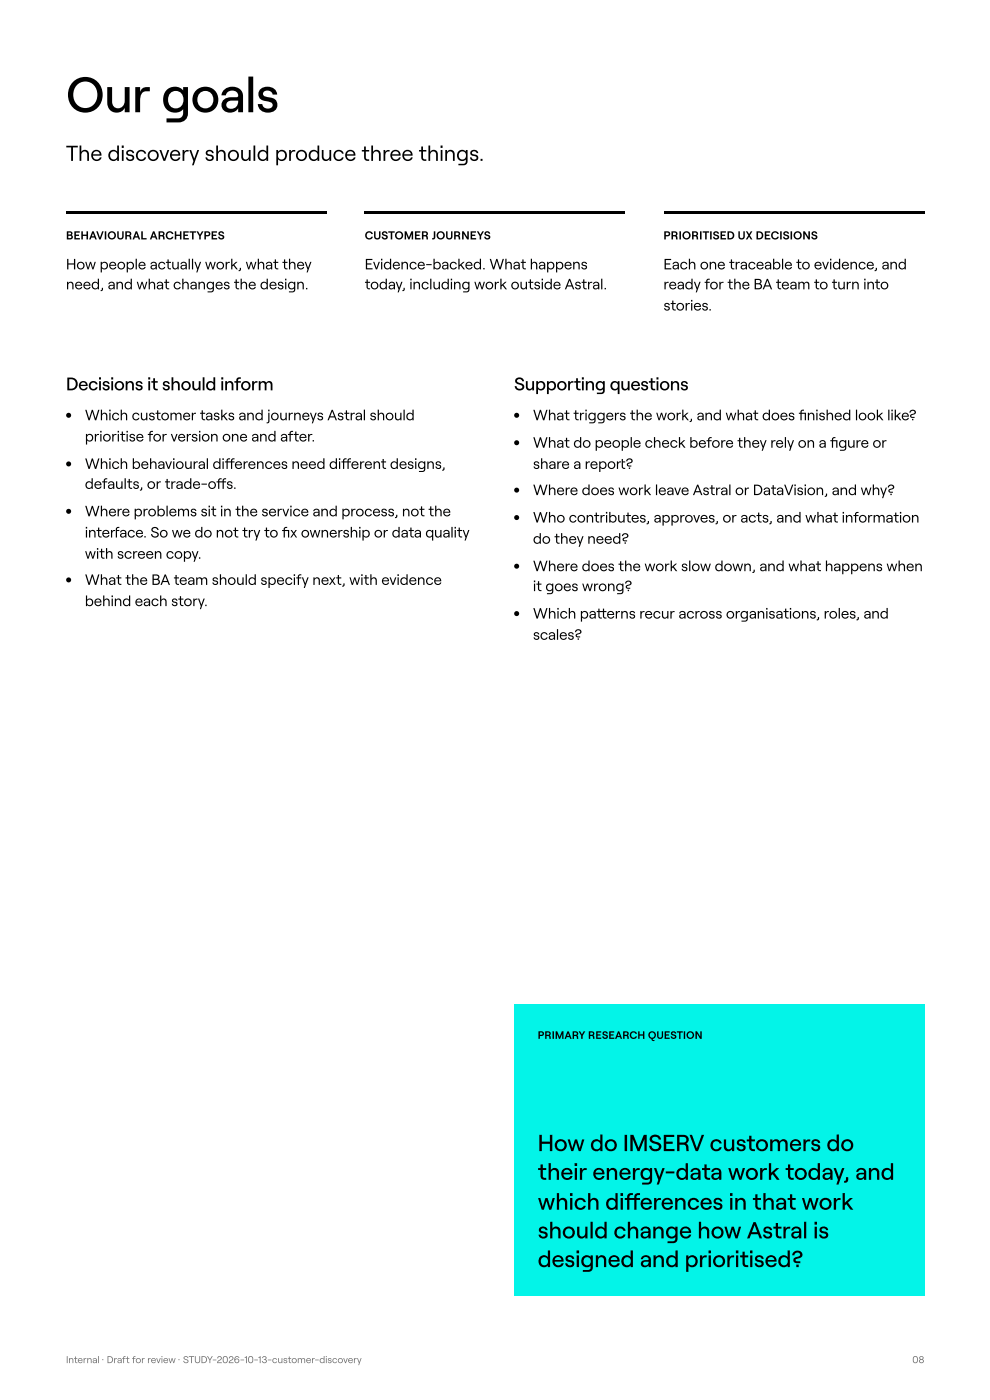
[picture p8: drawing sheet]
<svg xmlns="http://www.w3.org/2000/svg" width="210mm" height="297mm" viewBox="0 0 210 297" stroke-linecap="round" stroke-linejoin="round" font-family="sans-serif">
<defs><g id="words">
<text font-size="10.6" x="14" y="23.8">Our goals</text>
<g font-size="4.9">
<text x="114" y="244.2">How do IMSERV customers do</text>
<text x="114" y="250.3">their energy-data work today, and</text>
<text x="114" y="256.6">which diferences in that work</text>
<text x="132.4" y="256.6">f</text>
<text x="114" y="262.7">should change how Astral is</text>
<text x="114" y="268.8">designed and prioritised?</text>
</g>
<text font-size="4.6" x="14" y="34.1">The discovery should produce three things.</text>
<g font-size="3.9">
<text x="14" y="82.8">Decisions it should inform</text>
<text x="109" y="82.8">Supporting questions</text>
</g>
<g font-size="3.2">
<text x="14" y="57.2">How people actually work, what they</text>
<text x="77.3" y="57.2">Evidence-backed. What happens</text>
<text x="140.7" y="57.2">Each one traceable to evidence, and</text>
<text x="14" y="61.4">need, and what changes the design.</text>
<text x="77.3" y="61.4">today, including work outside Astral.</text>
<text x="140.7" y="61.4">ready for the BA team to turn into</text>
<text x="140.7" y="65.9">stories.</text>
<text x="18" y="89.2">Which customer tasks and journeys Astral should</text>
<text x="113" y="89.2">What triggers the work, and what does fnished look like?</text>
<text x="169.3" y="89.2">i</text>
<text x="18" y="93.7">prioritise for version one and after.</text>
<text x="113" y="95">What do people check before they rely on a fgure or</text>
<text x="176" y="95">i</text>
<text x="18" y="99.5">Which behavioural diferences need diferent designs,</text>
<text x="47.6" y="99.5">f</text>
<text x="72.3" y="99.5">f</text>
<text x="113" y="99.5">share a repor?</text>
<text x="130.6" y="99.5">t</text>
<text x="18" y="103.7">defaults, or trade-ofs.</text>
<text x="45.9" y="103.7">f</text>
<text x="113" y="105">Where does work leave Astral or DataVision, and why?</text>
<text x="18" y="109.5">Where problems sit in the service and process, not the</text>
<text x="113" y="110.9">Who contributes, approves, or acts, and what information</text>
<text x="18" y="114">interace. So we do not try to fx ownership or data quality</text>
<text x="18" y="118.5">with screen copy.</text>
<text x="23.3" y="114">f</text>
<text x="59.8" y="114">i</text>
<text x="113" y="115.4">do they need?</text>
<text x="18" y="124.1">What the BA team should specify next, with evidence</text>
<text x="113" y="121.2">Where does the work slow down, and what happens when</text>
<text x="113" y="125.4">it goes wrong?</text>
<text x="18" y="128.6">behind each story.</text>
<text x="113" y="131.2">Which paterns recur across organisations, roles, and</text>
<text x="126.5" y="131.2">t</text>
<text x="113" y="135.7">scales?</text>
</g>
<g font-size="2.5">
<text x="14" y="50.8">BEHAVIOURAL ARCHETYPES</text>
<text x="77.3" y="50.8">CUSTOMER JOURNEYS</text>
<text x="140.7" y="50.8">PRIORITISED UX DECISIONS</text>
</g>
<text font-size="2.3" x="114" y="220.4">PRIMARY RESEARCH QUESTION</text>
<g font-size="2.1" fill="#737373">
<text x="14" y="289.2">Internal · Draft for review · STUDY-2026-10-13-customer-discovery</text>
<text x="193.4" y="289.2">08</text>
</g>
</g></defs>
<g fill="#000">
<path d="M14 44.7h55.3v.5h-55.3zM77.3 44.7h55.3v.5h-55.3zM140.8 44.7h55.3v.5h-55.3z"/>
<circle cx="14.6" cy="98.4" r=".53"/>
<circle cx="14.6" cy="88.1" r=".53"/>
<circle cx="109.5" cy="93.9" r=".53"/>
<circle cx="109.5" cy="88.1" r=".53"/>
<circle cx="14.6" cy="108.5" r=".53"/>
<circle cx="109.5" cy="104" r=".53"/>
<circle cx="109.5" cy="109.8" r=".53"/>
<circle cx="14.6" cy="123" r=".53"/>
<circle cx="109.5" cy="130.2" r=".53"/>
<circle cx="109.5" cy="120.1" r=".53"/>
</g>
<path d="M109 213h87.1v61.9h-87.1z" fill="#03f4e8"/>
<use href="#words"/>
</svg>
